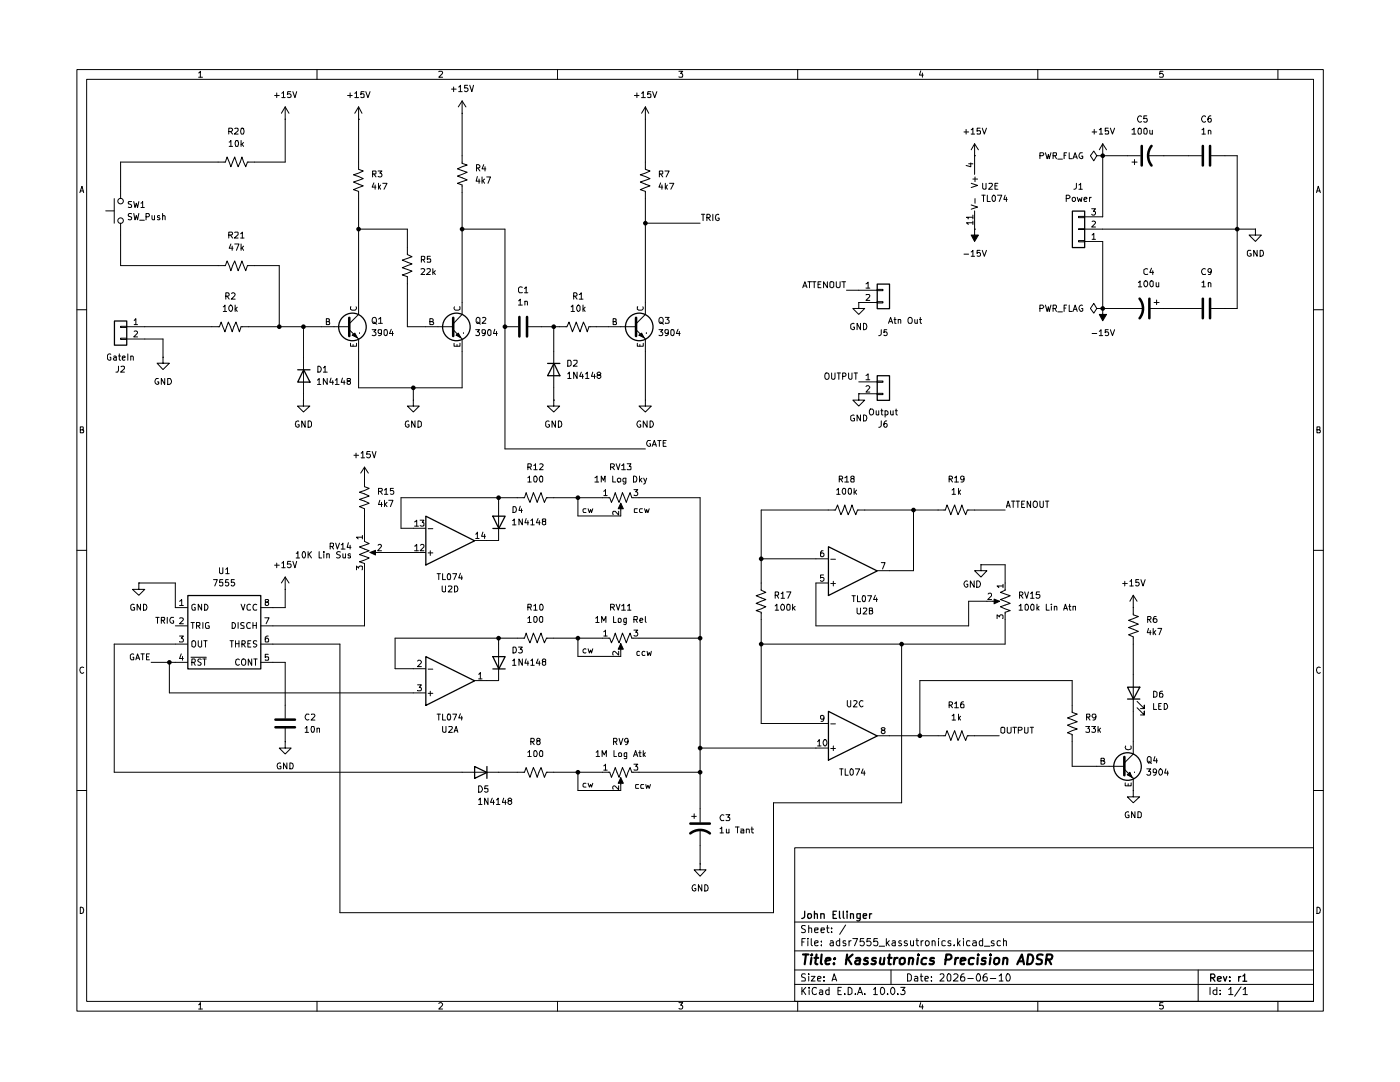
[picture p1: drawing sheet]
<svg xmlns="http://www.w3.org/2000/svg" width="279mm" height="216mm" viewBox="0 0 279 216" stroke-linecap="round" stroke-linejoin="round" font-family="sans-serif">
<g fill="none" stroke="#000" stroke-width=".2">
<path d="M15.3 13.9h248.8v187.9h-248.8zM17.3 15.8h244.8v184h-244.8zM39.6 14.6l.4-.4v1.2M39.6 15.4h.8M54.8 19h.9M55.2 18.5v1M56.2 18.6l.4-.3v1.2M56.2 19.5h.7M58 18.3h-.6l-.1 .6 .5-.2 .3 .3-.1 .4h-.7M58.4 18.3l.5 1.2 .3-1.2M63.3 13.9v1.9M69.4 19h.9"/>
<path d="M69.9 18.5v1M70.8 18.6l.3-.3v1.2M70.8 19.5h.8M72.7 18.3h-.6l-.1 .6 .2-.2h.3l.2 .2v.5h-.7M73 18.3l.4 1.2 .5-1.2M87.6 14.3l.6-.1 .1 .2-.1 .3-.6 .7h.7M90.1 17.8h.9M90.5 17.4v.9M91.5 17.4l.4-.4v1.3M91.5 18.3h.7M93.3 17h-.6v.6h.6l.1 .4-.2 .3-.5-.2M93.7 17l.5 1.3 .3-1.3"/>
<path d="M111.3 13.9v1.9M126.6 19h.9M127.1 18.5v1M128 18.6l.4-.3v1.2M128 19.5h.8M129.9 18.3h-.6l-.1 .6 .2-.2h.3l.2 .2v.5h-.7M130.2 18.3l.5 1.2 .4-1.2M135.5 14.2h.7l-.4 .4 .4 .1v.2v.5l-.7-.1M159.2 13.9v1.9M183.7 14.1l-.2 .9h.8M184.1 14.6v.8M207.1 13.9v1.9"/>
<path d="M232.1 14.2h-.6l-.1 .6 .2-.2h.3l.3 .3-.1 .4h-.7M255 13.9v1.9M15.9 38.4l.5-1.2 .3 1.2M16 38.1h.6M22.8 39.6v4.9M45.7 26.2h.5l.2-.2-.1-.3-.6-.1v1.2M45.7 28.4l.4-.4v1.2M45.7 29.2h.7M46 26.2l.4 .6M46.8 25.7h.7v.4l-.7 .7h.7M47 28.1l.3-.1a.86 .86 0 0 1 .1 1.2l-.4-.1zM48.1 25.7l.4-.1a.91 .91 0 0 1 0 1.2l-.4-.1z"/>
<path d="M48.1 28v1.2M48.3 28.8l.3 .4M48.6 28.4l-.5 .5M56.9 21.3v11h-7.5l-.4 1-.7-2-.8 2-.7-2-.7 2-.8-2-.3 1h-20.9v7.3M56.9 23.8h.1M56.9 21.3l-.7 1.3M56.9 21.3l.8 1.3M71.6 21.3v12.5l.9 .3-2 .8 2 .7-2 .7 2 .8-2 .7 1.1 .4v24.5l-1.9 1.9M71.6 23.8h.1M71.6 21.3l-.8 1.3M71.6 21.3l.6 1.3M74.4 34.7h.6v-.5l-.6-.1v1.2"/>
<path d="M74.6 36.5l-.3 .8h.7M74.6 34.7l.4 .6M74.9 36.9v.9M75.5 34.1h.7l-.4 .4 .3 .1v.6h-.6M75.5 36.6v1.2M75.6 37.3l.4 .5M76 36.9l-.5 .5M76.4 36.6h.8l-.6 1.2M92.2 22.6h.1M92.2 20.2v12.4l1 .3-1.9 .8 1.9 .7-1.9 .7 1.9 .8-1.9 .7 .9 .3v25.8l-1.8 1.9M92.2 20.2l-.7 1.1M92.2 20.2l.8 1.1"/>
<path d="M95.1 33.5l.6-.1 .1-.3-.3-.2h-.4v1.2M95.3 35.2l-.3 1h.8M95.4 33.5l.4 .6M95.6 35.7v.9M96.2 35.3v1.3M96.4 36.1l.3 .5M96.5 32.9l-.3 .8h.8M96.7 35.7l-.5 .5M96.8 33.3v.8M97.1 35.3h.8l-.5 1.3M128.8 23.8h.1M128.8 21.3v12.5l.9 .3-1.9 .8 1.9 .7-1.9 .7 1.9 .8-1.9 .7 1 .4v24.5l-1.9 1.9"/>
<path d="M128.8 21.3l-.8 1.3M128.8 21.3l.7 1.3M131.6 34.7h.6l.1-.5-.7-.1v1.2M131.8 36.5l-.3 .8h.8M131.8 34.7l.5 .6M132.1 36.9v.9M132.7 34.1h.8l-.6 1.2M132.8 36.6v1.2M132.9 37.3l.3 .5M133.2 36.9l-.4 .5M133.6 36.6h.9l-.6 1.2M192.4 26.3h.9"/>
<path d="M192.8 25.8v1M193.3 32.7h.9M193.7 32.5v.8l-.9-.3M193.8 36.6l1.3 .4-1.3 .4M193.8 25.9l.4-.3v1.2M193.8 26.8h.7M194.2 35.7h.9M194.5 31.1h.1M194.5 28.7v6.1M194.5 28.7l-.7 1.2M194.5 28.7l.8 1.2M194.6 35.3v.9"/>
<path d="M194.6 39.6v1M195.6 25.6h-.6v.6l.6-.1 .1 .1-.1 .6-.6-.1M195.9 38.9h.7M196 25.6l.4 1.2 .5-1.2M196.1 36.6v.9l.3 .3 .4-.1v-1.1M196.3 38.9v1.3M197 38.9v1.3h.6M197.4 36.7l.6-.1 .1 .3-.8 .9h.8M198.1 39l.3-.1 .2 .3v.8l-.2 .2a.71 .71 0 0 1-.3-1.2zM198.6 37.1h.4M199.1 38.9h.8l-.5 1.3M199.2 36.6h-.6v1.2h.6"/>
<path d="M200.6 38.9l-.3 .9h.7M200.9 39.4v.8M207.5 31.1l.7-.1 .1-.4-.2-.1h-.6v1.2M208.6 30.5l.4 1.2 .2-.9 .2 .9 .3-1.2M210.2 31.1l.6-.1v-.4l-.6-.1v1.2M210.5 31.1l.3 .6M211.1 31.7h.9M212.4 31h.3M212.8 39.6h.5l.3-.4-.3-.3h-.5v1.3M212.9 30.5h-.5v1.2M213.4 30.5v1.2h.6M214.1 39.5l.3-.1 .3 .2v.4l-.3 .2-.3-.1-.1-.1z"/>
<path d="M214.1 31.7l.5-1.2 .4 1.2M214.3 31.3h.6M214.8 36.6v.8l-.1 .3-.4 .1M215 39.4l.2 .8 .3-.6 .3 .6 .1-.8M215.3 36.9l.4-.3v1.2M215.3 37.8h.7M216 30.5h-.4a.61 .61 0 0 0-.3 .8 .61 .61 0 0 0 .8 .3v-.4h-.3M216.3 39.8l.6-.2-.1-.2-.5 .1v.5l.2 .2 .4-.1M217.4 39.4v.8M217.8 39.4l-.4 .2M218 26.3h.9M218.4 25.8v1"/>
<path d="M218.9 31.1l-.6-1-.7 1 .7 1 .6-1h1.2M219.4 25.9l.3-.3v1.2M219.4 26.8h.7M220.1 31.1h.1M220.1 31.1h7.5M220.1 28.7l-.7 1.2M220.1 28.7l.7 1.2M220.1 28.7v14.6h-3.7M221.2 25.6h-.6v.6l.6-.1 .1 .1-.1 .6-.6-.1M221.6 25.6l.4 1.2 .4-1.2M225.9 25.9l.4-.3v1.2M225.9 32.3h1"/>
<path d="M225.9 26.8h.8M226.4 31.8v1.1M227.2 25.7l.3-.1 .3 .2v.8l-.2 .2-.4-.1zM227.8 23.3l-.2-.2a.64 .64 0 0 0-.6 .6 .64 .64 0 0 0 .6 .7l.2-.2M228.4 25.7l.3-.1a.91 .91 0 0 1 .1 1.2h-.3l-.2-.2zM228.9 23.1h-.6v.6l.6-.1a.45 .45 0 0 1 0 .6 .45 .45 0 0 1-.6 .1v-.1M229.1 31.1h10.7M229.5 26l.1 .8 .4-.1M230 26v.8M239.9 25.9l.3-.3v1.2M239.9 26.8h.7M240.6 23.3l-.2-.2a.64 .64 0 0 0-.6 .6 .64 .64 0 0 0 .6 .7l.2-.2"/>
<path d="M241.2 26.1l.3-.1 .2 .2v.6M241.2 26v.8M241.7 23.1h-.3a.93 .93 0 0 0-.2 1.2 .43 .43 0 0 0 .5-.1 .43 .43 0 0 0 0-.6h-.5l-.1 .3M241.7 31.1h5.2v30.5h-5.2M262.7 38.4l.4-1.2 .4 1.2M262.8 38.1h.6M21.1 42.1h1.7M24.1 44.5v8.5h20.9l.3-.9 .8 1.9 .7-1.9 .7 1.9 .8-1.9 .7 1.9 .4-1h6.3v12.2M26.3 42.7l-.5-.1-.2 .2 .1 .4 .6 .1v.4l-.2 .2-.5-.1M26.3 40.2h-.6l-.1 .2 .1 .3 .6 .3v.3h-.7M26.7 42.6l.2 1.3 .3-.9 .3 .9 .2-1.3M26.7 40.2l.2 1.2 .3-.8 .3 .8 .2-1.2"/>
<path d="M27.9 43.9h.9M28.1 40.6l.4-.4v1.2M28.1 41.4h.7M29.1 43.3l.6-.1v-.5l-.6-.1v1.3M30.3 43v.7l.2 .2 .3-.2M30.8 43v.9M31.9 43.1h-.5v.2l.4 .1 .1 .3-.1 .2-.4-.1M32.4 43.2l.2-.2 .4 .2v.7M32.4 42.6v1.3M45.1 59.1l.6-.1v-.5l-.6-.1v1.3M45.3 59.1l.4 .6M45.7 46.9l.6-.1 .1-.3-.2-.2h-.5v1.2"/>
<path d="M46 46.9l.4 .6M46.1 48.7l-.4 .8h.8M46.2 58.6l.5-.2 .2 .4-.7 .9h.7M46.3 49.1v.9M46.8 48.7h.9l-.5 1.3M46.8 46.4l.6-.1 .1 .5-.7 .7h.7M48 46.7l.4-.4v1.2M48 47.5h.7M48.1 48.7v1.3M48.3 49.4l.3 .6M48.6 49.1l-.5 .5M71.6 45.7h9.7v5.1l.9 .4-1.9 .7 1.9 .8-1.9 .7 1.9 .7-1.9 .8 1 .3v10h9.1"/>
<path d="M84 53.7l.5-.1 .3 .2-.8 1h.8M84.1 51.8h.5l.2-.2v-.4l-.7-.1v1.2M84.4 51.8l.4 .5M85.2 53.7h.7v.4l-.8 .7h.8M85.9 51.1h-.6v.6l.6-.1v.7l-.6-.1M86.4 53.6v1.2M86.6 54.4l.3 .4M86.9 54l-.5 .4M92.2 45.7h8.6v43.9h28M104.2 57.3a.45 .45 0 0 0-.7 .2v.7l.2 .2 .5-.1M104.7 57.6l.3-.4v1.2M104.7 58.4h.6"/>
<path d="M114.5 59.1l.6-.1v-.5l-.6-.1v1.3M114.7 59.1l.5 .6M115.6 58.8h.2l.2-.4v1.3M115.6 59.7h.8M128.8 44.5h10.9M140 42.8h.7M140.3 42.8v1.2M141.1 43.4l.6-.1 .1-.3-.3-.2h-.4v1.2M141.3 43.4l.5 .6M142.3 42.8v1.2M143.4 42.8a.64 .64 0 0 0-.6 .6 .64 .64 0 0 0 .5 .6l.2-.1v-.4h-.2M160.2 57.4l.4-1.2 .5 1.2"/>
<path d="M160.3 57.1h.6M161.2 56.2h.8M161.6 56.2v1.2M162.2 56.2h.6M162.5 56.2v1.2M163.3 56.7h.4M163.9 56.2h-.6v1.2h.6M165.1 56.2v1.2l-.7-1.2v1.2M165.6 56.4l.2-.2h.4l.2 .2v.8l-.3 .2-.5-.2zM166.9 56.2v.9l.3 .3 .4-.1 .1-.2v-.9M168 56.2h.8M168.4 56.2v1.2"/>
<path d="M168.9 57.9h6.1M172.8 56.6l.4-.3v1.2M172.8 58.8h.6l.2 .1-.1 .4-.7 .6h.8M172.8 57.5h.8M175 57.7h1.2v.3h-1.2zM192.4 50.7h.9M193.8 40.9l1.3 .4-1.3 .4M193.8 50.3l.4-.3v1.1M193.8 51.1h.7M194.2 44.4h-1.3l.3 .4M194.2 43.3h-1.3l.3 .2v.2M194.2 42.9v.8"/>
<path d="M194.2 44.1v.7M194.5 45.7v1.2h-.7l.7 1.3 .8-1.3h-.8M194.5 45.7h.1M194.5 42.1v3.6M195.6 50h-.6v.5l.4-.1 .3 .2-.1 .5h-.6M196 50l.4 1.1 .5-1.1M215.2 48h1.2v.3h-1.2zM215.2 45.6h1.2v.2h-1.2zM215.2 43.2h1.2v.2h-1.2zM216.4 48.2h3.7v13.4M216.4 45.7h34.1M217.9 41.7h.7l-.4 .5 .4 .1v.4l-.2 .2h-.4l-.1-.1"/>
<path d="M218 46.9l.3-.3v1.2M218 44.2l.4-.1 .2 .3-.7 .9h.7M218 47.8h.6M227.2 56.4l.3-.4v1.2M227.2 57.2h.7M228.4 56.2l.1-.2 .4 .1a.66 .66 0 0 1-.3 1.1l-.1-.1a.67 .67 0 0 1-.1-.9zM229 53.7l-.3-.1-.4 .2v.7l.2 .3 .5-.1M229.6 56h.4l.1 .2v.8l-.3 .2a.84 .84 0 0 1-.2-1.2zM229.8 53.5l-.3 .9h.7M230.1 54v.8M230.7 56.4v.7h.5M230.8 59.9v.9"/>
<path d="M231.2 56.4v.8M239.9 56.4l.3-.4v1.2M239.9 57.2h.7M240.6 53.7a.61 .61 0 0 0-.8 .3 .61 .61 0 0 0 .3 .8l.5-.1M241.2 56.6l.1-.2 .4 .2v.6M241.2 56.4v.8M241.7 54.1v.2l-.4 .1-.2-.3v-.3a.35 .35 0 0 1 .3-.2 .35 .35 0 0 1 .3 .2l-.1 .9-.4 .1M249.6 50h-.5l-.2 .2v.7a.52 .52 0 0 0 .8 .2v-.5h-.3M250.5 45.7v1.2h1.2l-1.2 1.3-1.2-1.3h1.2M250.5 45.7h.1M250.9 50v1.1l-.7-1.1v1.1M251.5 50h.4a.66 .66 0 0 1 .2 .7 .66 .66 0 0 1-.6 .4z"/>
<path d="M15.3 61.8h2M22.1 70.7l-.3-.1-.4 .4v.5l.4 .4 .3-.1v-.5h-.2M22.7 71.1l.4-.1 .1 .2v.7M23.2 71.3l-.6 .2 .2 .4 .4-.1M23.6 73.1v.8l-.1 .4h-.4M23.6 71h.5M23.8 70.6v1.2l.3 .1M24.1 65.1h1.2v.3h-1.2zM24.1 67.5h1.2v.2h-1.2zM24.2 73.2h.6v.4l-.7 .7h.7M24.4 71.5l.6-.2-.2-.3-.4 .2v.5l.2 .2 .3-.1M25.3 65.2h18.5l.3-.9 .8 1.9 .7-1.9 .7 1.9 .8-1.9 .7 1.9 .3-1h21.6"/>
<path d="M25.3 67.6h7.2v3.7M25.5 70.6v1.3M26.1 71.1l.3-.1 .2 .2v.7M26.1 71v.9M26.8 63.9l.3-.3v1.2M26.8 66.1l.4-.1 .3 .4-.8 .8h.8M26.8 64.8h.7M31.6 75.5h-.4a.61 .61 0 0 0-.3 .8 .61 .61 0 0 0 .8 .3v-.4h-.3M32.5 71.3v1.2h1.3l-1.3 1.2-1.2-1.2h1.2M32.5 71.3h.1M32.9 75.5v1.2l-.7-1.2v1.2M33.5 75.5h.5a.66 .66 0 0 1 .2 .8 .66 .66 0 0 1-.7 .4z"/>
<path d="M44.6 61.2l.3-.3v1.2M44.6 62.1h.6M46 60.9a.68 .68 0 0 1 .4 .6 .68 .68 0 0 1-.4 .6 .75 .75 0 0 1 0-1.2zM46.9 60.9v1.2M47 61.6l.3 .5M47.3 61.3l-.4 .4M60.6 79.8v1.2h1.2l-1.2 1.2-1.2-1.2h1.2M60.6 79.8h.1M60.6 65.2v14.6M63.4 75.9l.3-.4v1.2M63.4 76.7h.6M63.4 73.1a.66 .66 0 0 1 .7 .4 .66 .66 0 0 1-.2 .8h-.5z"/>
<path d="M64.5 73.4l.4-.3v1.2M64.5 74.3h.8M65.1 64.2l.6-.1v-.4l-.6-.1v1.2h.6l.1-.4-.2-.2M65.3 75.5v1.2l-.8-1.2v1.2M66.1 75.4l-.3 .9h.8M66.4 75.9v.8M66.9 75.9l.3-.4v1.2M66.9 76.7h.8M68.3 75.4l-.2 .9h.8M68.7 75.9v.8M69.5 76l-.2-.1v-.3l.6-.1v.4l-.6 .2 .1 .5a.35 .35 0 0 0 .5 0 .35 .35 0 0 0-.2-.6M69.7 65.8l1.9 1.8v9.8h20.6v-9.8l-1.8-1.8"/>
<path d="M70 68.5v.6h1.1v-.6M70 61.2v.5l.2 .2h.7a.45 .45 0 0 0 .2-.7M70.3 66.9l.5-.4 .5 .9zM70.5 68.7v.4M71.7 66.5h.1M74.3 65.8h.7l-.4 .4 .4 .3v.4h-.7M74.5 64.3l.7 .4M75.5 63.7l.5-.4v1.2M75.5 64.5h.8M76.1 66.3l-.1 .2h-.5v-.7l.6 .1v.8l-.3 .3h-.3M76.6 66l.2-.2h.4a.86 .86 0 0 1-.1 1.2l-.4-.1-.1-.2zM78.1 65.7l-.4 .8h.8"/>
<path d="M78.3 66.1v.9M82.5 79.8v1.2h1.2l-1.2 1.2-1.2-1.2h1.2M82.5 79.8h.1M82.5 77.4v2.4M85.8 64.2l.6-.1v-.4l-.6-.1v1.2h.6l.2-.4-.4-.2M90.6 68.5v.6h1.2v-.6M90.7 61.2a.45 .45 0 0 0 .2 .7h.6l.3-.2-.1-.5M91 66.9l.5-.4 .5 .9zM91.2 68.7v.4M92.5 66.5h.1M94.9 65.8h.8l-.4 .4 .3 .1v.6h-.7M95.1 63.5l.2-.2 .5 .2v.8l-.2 .2h-.3a.74 .74 0 0 1-.2-1z"/>
<path d="M95.3 64.3l.6 .4M96.3 63.4l.4-.1 .3 .4-.8 .8h.8M96.9 66.3l-.3 .2-.4-.1v-.5l.5-.1a.94 .94 0 0 1 0 1.1l-.4 .1M97.5 65.8h.3l.2 .2v.7l-.4 .3a.84 .84 0 0 1-.1-1.2zM98.7 65.7l-.2 .8h.8M99.1 66.1v.9M100.8 65.2h2.6M103.5 60l.3-.3v1.2M103.5 60.9h.7M104.8 60.2l.4-.1 .1 .8M104.8 60.1v.8M105.3 65.2h7.8l.5-.9 .6 1.9 .8-1.9 .8 1.9 .6-1.9 .8 1.9 .3-1h9.4"/>
<path d="M110.5 79.8v1.2h1.2l-1.2 1.2-1.3-1.2h1.3M110.5 79.8h.1M110.5 65.2v14.6M113.3 74.6l.3-.3v1.2M113.3 71.9h.5l.2 .2v.7l-.4 .3h-.3zM113.3 75.5h.7M114 61.2l.3-.3v1.2M114 62.1h.7M114.5 72l.6-.1 .1 .5-.8 .7h.8M115.2 74.3v1.2l-.7-1.2v1.2M115.3 61l.2-.1 .3 .2v.8l-.3 .2a.71 .71 0 0 1-.2-1.1zM116 74.3l-.3 .8h.7"/>
<path d="M116.3 74.7v.8M116.4 60.9v1.2M116.4 61.6l.4 .5M116.8 61.3l-.4 .4M116.9 74.6l.3-.3v1.2M116.9 75.5h.6M118.3 74.3l-.3 .8h.8M118.6 74.7v.8M119.4 74.8l-.3-.3 .3-.2h.3l.2 .3-.8 .4v.3l.3 .2h.3l.2-.2v-.3l-.2-.2M122.4 64.2l.6-.1v-.4l-.6-.1v1.2h.6v-.4l-.2-.2M126.9 65.8l1.9 1.8v12.2M127.2 68.5v.6h1.2v-.6"/>
<path d="M127.3 61.2l-.1 .5 .2 .2 .8-.1 .2-.2-.1-.4M127.5 66.9l.5-.4 .5 .9zM127.7 68.7v.4M128.8 79.8v1.2h1.2l-1.2 1.2-1.3-1.2h1.3M128.8 79.8h.1M129 66.5h.1M131.5 65.8h.8l-.5 .4 .5 .3-.1 .4h-.7M131.6 63.5l.2-.2 .4 .1a.87 .87 0 0 1 0 1.1h-.5l-.2-.3zM131.8 64.3l.6 .4M132.8 63.3h.7l-.4 .5 .4 .2v.3l-.1 .2-.6-.1M133.4 66.3l-.3 .2h-.3v-.7l.6 .1v.8l-.4 .3h-.2M133.9 66l.1-.2h.4a.86 .86 0 0 1-.1 1.2l-.3-.1-.1-.2z"/>
<path d="M135.3 65.7l-.3 .8h.7M135.6 66.1v.9M164.9 74.4a.46 .46 0 0 1 .6 .4v.5a.46 .46 0 0 1-.6 .4 .86 .86 0 0 1 0-1.3zM166 74.4v1.1l.2 .2 .4-.1v-.2v-1M167.1 74.4h.6M167.4 74.4v1.3M168.2 75.1l.6-.1v-.5l-.6-.1v1.3M169.4 74.4v1l.2 .3 .4-.2v-1.1M170.5 64.6l-.3-.1-.4 .4 .1 .7 .3 .2 .3-.1v-.4h-.2M170.5 74.4h.6M170.8 74.4v1.3M171.4 78.6v1.2h1.2l-1.2 1.2-1.2-1.2h1.2"/>
<path d="M171.4 78.6h.1M171.4 60.4v1.2h1.2l-1.2 1.1-1.2-1.1h1.2M171.4 60.4h.1M171.4 76.2h3.6M171.4 78.6h3.6M171.4 60.4h3.6M171.7 64.5v1.3l-.7-1.3v1.3M172.3 64.5a.64 .64 0 0 1 .7 .7 .64 .64 0 0 1-.7 .6zM172.8 74.9l.4-.3v1.2M172.8 77.1l.2-.1h.3l.3 .2-.8 1h.8M172.8 75.8h.8M175 76h1.2v.3h-1.2z"/>
<path d="M175 78.5h1.2v.2h-1.2zM175 60.2h1.2v.3h-1.2zM175.9 65.8v.8l-.2 .3-.3 .1M177 65.8h-.5l-.1 .6 .2-.2 .4 .1v.6h-.6M177.3 64.5l.4-1.2 .5 1.2M177.5 64.2h.5M178.4 63.8h.4M178.6 63.3v1.2h.2M179.3 63.8h.4l.1 .7M179.3 63.8v.7M181.4 63.4h.5a.87 .87 0 0 1 0 1.1h-.5a.87 .87 0 0 1 0-1.1zM182.6 63.8v.7l.5-.1"/>
<path d="M183.1 63.8v.7M183.5 63.8h.4M183.7 63.3v1l.2 .2M207.5 61.6h.5l.3-.5-.3-.2h-.5v1.2M208.6 60.9l.4 1.2 .2-.9 .2 .9 .3-1.2M210.2 61.6h.5l.1-.2v-.4l-.1-.1h-.5v1.2M210.5 61.6l.3 .5M211.1 62.2h.9M212.4 61.5h.3M212.9 60.9h-.5v1.2M213.4 60.9v1.2h.6M214.1 62.1l.5-1.2 .4 1.2"/>
<path d="M214.3 61.7h.6M216 61l-.1-.1a.64 .64 0 0 0-.6 .6 .64 .64 0 0 0 .5 .6l.3-.1v-.4h-.3M218 66.5h.9M218.9 61.6l-.6-1.1-.7 1.1 .7 .9 .6-.9h1.2M219.4 66.1l.3-.3v1.2M219.4 67h.7M220.1 61.6v1.1h-.7l.7 1.3 .7-1.3h-.7M220.1 61.6h.1M220.1 61.6h8M221.2 65.8h-.6v.6l.4-.2 .3 .3-.1 .4h-.6M221.6 65.8l.4 1.2 .4-1.2M229.6 61.6h10.2"/>
<path d="M230.3 60.4h1M262.1 61.8h2M16 85.8h.4l.2-.2-.1-.4h-.5v1.2h.6l.1-.5-.3-.1M59.6 84.1l-.1-.1a.64 .64 0 0 0-.6 .6 .64 .64 0 0 0 .6 .7l.2-.2v-.3h-.2M60.9 84v1.3l-.7-1.3v1.3M61.5 84h.3l.4 .3v.6l-.4 .4h-.3zM70.6 90.8h1M71.1 90.4v1M72.1 90.4l.3-.3v1.3M72.1 91.4h.6M72.7 93.2v3.9l1 .4-2 .7 2 .8-2 .7 2 .7-2 .7 1 .4v6.5l1 .5-2 .6 2 .8-2 .8 2 .6-2 .8 1 .3v12.5h-20.7M72.7 95.7h.1"/>
<path d="M72.7 93.2l-.7 1.2M72.7 93.2l.8 1.2M73.9 90.1h-.6l-.1 .6 .6-.1 .1 .5-.2 .3-.5-.2M74.3 90.1l.4 1.3 .3-1.3M75.5 98h.7l.1-.4-.2-.1h-.6v1.1M75.8 99.8l-.3 .9h.8M75.9 98l.4 .6M76.7 97.8l.4-.3v1.1M76.7 99.8v1.3M76.7 98.6h.7M77.6 99.8h.8l-.5 1.3M78.5 97.5h-.6v.5l.4-.1 .3 .2-.1 .5h-.6"/>
<path d="M81.6 84.1l-.1-.1a.64 .64 0 0 0-.6 .6 .64 .64 0 0 0 .5 .7l.2-.2v-.3h-.2M82.8 84v1.3l-.7-1.3v1.3M83.4 84h.3l.4 .3v.6l-.4 .4h-.3zM99.5 99.3v8.6h-4.8M105.3 95.3l.4-.3v1.2M105.3 93.2h.6l.1-.2v-.4l-.7-.1v1.2M105.3 96.2h.7M105.7 93.2l.3 .5M106.5 92.9l.4-.4v1.2M106.5 93.7h.7M106.6 95.1l.3-.1a.77 .77 0 0 1 .1 1.2h-.3l-.2-.3zM107.7 92.6l.4-.1 .3 .4-.8 .8h.8"/>
<path d="M107.8 95.1l.3-.1 .2 .2-.1 .9-.4 .1a.94 .94 0 0 1 0-1.1zM109.6 84.1l-.4-.1-.3 .3v.6l.2 .3 .3 .1 .3-.2v-.3h-.3M110.8 84v1.3l-.6-1.3v1.3M111.4 84a.64 .64 0 0 1 .7 .6 .64 .64 0 0 1-.7 .7zM115.3 99.3v3.7h8.6v-2.2M118.7 95.3l.4-.3v1.2M118.7 96.2h.8M120 96.2v-1.2l.4 .8 .4-.8v1.2M120.5 98l.3-.3v1.2M120.5 98.9h.7M121.9 93.2h.5l.2-.2-.1-.4-.6-.1v1.2M122.2 93.2l.4 .5"/>
<path d="M122.3 95v1.2h.6M123 92.5l.4 1.2 .3-1.2M123.2 95.6l.2-.2h.3l.2 .2v.4l-.2 .2h-.3l-.2-.2zM124.1 92.9h.1l.3-.4v1.2M124.1 93.7h.7M124.9 96.2h-.4l-.2-.2v-.4l.2-.2h.4v1l-.2 .2-.3-.1M125.2 92.5h.7l-.3 .5 .3 .1v.5h-.7M126.4 95a.66 .66 0 0 1 .7 .4 .66 .66 0 0 1-.2 .8h-.5zM126.5 97.7h.8l-.4 .4 .3 .1v.6h-.7M127.6 95v1.2M127.8 95.8l.3 .4M127.9 84.1l-.2-.1a.6 .6 0 0 0-.6 .7 .6 .6 0 0 0 .8 .5v-.4h-.2"/>
<path d="M128.1 95.4l-.5 .4M128.5 95.4l.3 .8M129.1 95.4l-.4 1.1-.2 .1M129.1 84v1.3l-.7-1.3v1.3M129.7 84a.64 .64 0 0 1 .7 .6 .64 .64 0 0 1-.7 .7zM129.8 87.9h-.5a.61 .61 0 0 0-.2 .8 .61 .61 0 0 0 .7 .3v-.4h-.2M130.2 89.1l.4-1.2 .4 1.2M130.3 88.7h.6M131.3 87.9h.6M131.6 87.9v1.2M132.4 88.4h.4M132.9 87.9h-.5v1.2h.5"/>
<path d="M167 97.8l.3-.3v1.1M167 98.6h.7M167.5 95.6h.6v-.5l-.6-.1v1.2M167.7 95.6l.5 .6M168.3 97.5h.3l.2 .1v.8l-.4 .2a.84 .84 0 0 1-.1-1.1zM168.6 95.3l.4-.3v1.2M168.6 96.2h.8M169.4 97.5h.4a.86 .86 0 0 1-.1 1.1h-.2a.86 .86 0 0 1-.1-1.1zM170 95.5l-.2-.3 .1-.1h.6v.3l-.6 .2v.6l.6-.1v-.5l-.2-.1M170.5 82.9l-.3-.1-.4 .3v.6l.2 .3 .5-.1v-.4h-.2M170.5 97.5v1.1M170.6 98.2l.4 .4"/>
<path d="M171 97.8l-.5 .5M171.7 82.8v1.2l-.7-1.2v1.2M172.3 82.8a.66 .66 0 0 1 .7 .4 .66 .66 0 0 1-.3 .8h-.4zM173.7 81.6h.4a.74 .74 0 0 1 .2 1l-.5 .2a.86 .86 0 0 1-.1-1.2zM174.9 82v.7h.5M175.4 82v.8M175.8 82h.4M175.9 84v.9l-.2 .3-.3 .1M176 81.6v1.1l.2 .1M176.6 82h.4l.2 .2-.1 .5h-.5M176.6 82v1.2M177 84a.72 .72 0 0 0-.6 .5 .72 .72 0 0 0 .2 .8l.4-.1 .1-.4a.35 .35 0 0 0-.4-.3 .35 .35 0 0 0-.3 .3"/>
<path d="M177.7 82v.6l.2 .2 .3-.1M178.2 82v.8M178.7 82h.4M178.8 81.6v1l.3 .2M189.4 95.6h.5l.2-.2-.1-.3-.6-.1v1.2M189.7 95.6l.4 .6M190 97.8l.4-.3v1.1M190 98.6h.7M190.5 95.3l.4-.3v1.2M190.5 96.2h.8M191.3 97.5v1.1M191.4 98.2l.3 .4"/>
<path d="M191.7 97.8l-.4 .5M192.4 95.5l-.1 .2-.3 .1-.2-.1-.1-.5a.42 .42 0 0 1 .7-.1v.8l-.3 .3h-.3M201.9 100h.6M202.2 100v1.3M202.8 100h.7M203.1 100v1.3M204.5 100h-.6v1.3h.6M205.7 100v1.3l-.7-1.3v1.3M207.5 100v1l.3 .3 .4-.2v-1.1M208.6 100h.7M209 100v1.3M262.8 85.8h.4l.2-.2-.1-.4h-.5v1.2h.6l.1-.5-.3-.1"/>
<path d="M15.3 109.8h2M27.7 116.3v1.3h1.2l-1.2 1.2-1.3-1.2h1.3M27.7 116.3h.1M27.7 116.3h7.3v4.9h2.4M35.8 120l.5-.4v1.2M42.6 115.7h.8l-.5 1.2M43.8 113.3v.9l.2 .3 .5-.1v-1.1M44.5 115.7h-.6l-.1 .5h.7v.6l-.2 .1h-.3l-.2-.1M45.1 113.6l.3-.3v1.2M45.1 114.5h.6M45.6 115.7h-.5l-.1 .5h.6v.6l-.5 .1-.1-.1M46.8 115.7h-.6v.5h.6v.5l-.2 .2-.4-.1"/>
<path d="M54.8 112.8h.9M55.2 112.4v.9M56.2 112.4l.4-.4v1.3M56.2 113.3h.7M56.9 117.6h.1M56.9 115.1v6.1h-4.9M56.9 115.1l-.7 1.2M56.9 115.1l.8 1.2M58 112h-.6l-.1 .6 .6-.1 .2 .2v.3l-.3 .3-.5-.2M58.4 112l.5 1.3 .3-1.3M59.1 110.4h.2l.2-.3v1.2M59.1 111.3h.7"/>
<path d="M60.6 110.1a.68 .68 0 0 1 .4 .6 .68 .68 0 0 1-.4 .6l-.3-.5 .1-.6zM61.5 110.1v1.2M61.7 110.6l.5 .7M62.2 110.1l-.7 .6M63.7 110.1v1.2h.5M64.6 110.1v.1M64.6 110.5v.8M65.2 110.6h.5v.7M65.2 110.5v.8M65.9 109.1h.5l.2-.2v-.4l-.7-.1v1.2M66.2 109.1l.4 .5M67 108.4l.3 1.2 .5-1.2"/>
<path d="M67.9 110.2l-.5-.1-.2 .2v.3l.7 .3-.2 .4h-.5M68.1 108.7l.3-.3v1.2M68.1 109.6h.8M68.4 110.5v.8h.4l.1-.1M68.9 110.5v.8M69.5 108.3l-.2 .9h.7M69.9 108.8v.8M70 110.6l-.4-.1-.2 .2 .2 .2h.4v.4h-.6M71.1 113.7v-.8l.5 .5v-.4l.2-.1 .5 .1-.1 .7M72.3 107.2h-1.2l.4 .3M72.3 106.8v.7M73.9 110.2l1.1-.4v.9z"/>
<path d="M74.2 110.2h10.7M75.5 108.8l.4-.2 .2 .4-.7 .9h.7M76.1 100.2v.9M76.8 100.6l.4 .5M77.2 100.2l-.5 .6M82.7 109h.2l.3-.4v1.3M82.7 104.1l.5-.3v1.2M82.7 109.9h.8M82.7 105h.8M83.8 103.8h.8l-.3 .4 .3 .2v.5h-.8M83.9 108.8l.2-.2h.3l.2 .2v.3l-.8 .8h.8M84.9 105.4h-4.9v-6.1h24.7l.3-1 .8 1.9 .6-1.9 .8 1.9 .8-1.9 .6 1.9 .5-.9h12.6l.3 .9 .8-1.9 .7 1.9 .7-1.9 .8 1.9 .8-1.9 .3 1h13.6v64.8"/>
<path d="M85.4 110.3h1M85.4 105.5h1M85.9 109.9v.9M87.2 114.5h.7M87.6 114.5v1.2M88.2 116.9v1l.3 .2 .4-.1v-1.1M88.3 114.5v1.2h.6M89.3 114.6l.4-.1a.86 .86 0 0 1 .1 1.2l-.5-.1zM89.5 117l.5-.1 .2 .4-.8 .8h.8M90.4 114.5h.7l-.5 1.2M90.7 116.9h.4a.66 .66 0 0 1 .3 .8 .66 .66 0 0 1-.7 .4zM91.9 114.4l-.4 .9h.8"/>
<path d="M92.1 114.9v.8M94.9 106.6l.4-.4v1.2M94.9 107.4h.7M96.4 106.2l-.3 .8h.8M96.7 106.6v.8M102.3 103.9l.3-.4v1.2M102.3 104.7h.7M102.4 101.1h.4a.66 .66 0 0 1 .2 .7 .66 .66 0 0 1-.6 .5zM103.8 101l-.2 .9h.6M104.1 101.5v.8M104.2 103.5v1.2l-.6-1.2v1.2M105 103.5l-.2 .8h.7"/>
<path d="M105.3 103.9v.8M105.9 103.9l.4-.4v1.2M105.9 104.7h.7M107.4 103.5l-.4 .8h.8M107.6 103.9v.8M108.5 104.1l-.3-.3 .1-.3h.5l.1 .4-.6 .2-.1 .4a.42 .42 0 0 0 .7 .1v-.5h-.3M116.9 101.5h-.4l-.1 .2v.5l.5 .1M117.4 101.5l.2 .8 .3-.6 .1 .6 .3-.8M123.5 102v.8l-.7-.8h-.4v.7M123.9 100.4l.5 1.1h-1zM127.2 101.5l-.6 .1v.6l.6 .1M128.2 101.5h-.4l-.2 .2 .1 .5 .5 .1"/>
<path d="M128.6 101.5l.3 .8 .2-.6 .2 .6 .3-.8M151.9 111.5h13.4M154.7 118.8h.5l.2-.2v-.4l-.7-.1v1.3M155 118.8l.4 .6M155.9 118.4l.3-.3v1.3M155.9 119.4h.7M157 118.1h.8l-.6 1.3M164.3 109.9h-.4l-.1 .3v.8a.42 .42 0 0 0 .5 0 .42 .42 0 0 0 .1-.6l-.5-.1-.1 .3M164.4 114.7h-.6v.6l.5-.1 .1 .2v.3l-.2 .3-.4-.2M165.3 116.3h-2.5v8.6h30.5v-4.9h5.9M165.8 116.4h.9M165.8 111.6h.9"/>
<path d="M166.3 116v.9M170 118.9h.7M170.4 118.9v1.2M171.1 118.9v1.2h.6M172.1 119l.5-.1a.86 .86 0 0 1-.1 1.2l-.4-.1zM173.2 118.9h.7l-.5 1.2M174.7 118.8l-.4 .8h.8M174.9 119.3v.8M175.9 112.3h.7l-.5 1.2M182.3 101.8v12.1h-7.3M193.1 116l-.1-.1a.64 .64 0 0 0-.6 .6 .64 .64 0 0 0 .5 .7l.2-.2v-.4h-.2M194.4 115.9v1.3l-.7-1.3v1.3"/>
<path d="M194.9 115.9a.65 .65 0 0 1 .8 .6 .65 .65 0 0 1-.8 .7zM195.8 112.7h4.8v5.1l-.9 .4 1.9 .7-1.9 .7 1.9 .8-1.9 .7 1.9 .7-1 .4v6.3h-48.7M195.8 112.7v1.2h1.2l-1.2 1.2-1.3-1.2h1.3M195.8 112.7h.1M197.2 118.5l.2-.1h.3l.2 .1v.4l-.8 .7h.8M198.4 119.5l1.1 .5-1.1 .5zM200.2 116.9h-1.2l.3 .4M200.2 116.6v.7M200.6 101.8h-7.5l-.4 .9-.7-1.9-.8 1.9-.7-1.9-.7 1.9-.8-1.9-.3 1h-17.6l-.3 .9-.8-1.9-.7 1.9-.7-1.9-.8 1.9-.6-1.9-.5 1h-14.8v16l.9 .4-1.9 .7 1.9 .7-1.9 .8 1.9 .7-1.9 .7 1 .4v22.2h13.4M200.9 101.3l.3-1.3 .4 1.3M200.9 100.9h.6M203.5 118.8h.4l.3-.3-.1-.3-.6-.1v1.3"/>
<path d="M203.7 118.8l.5 .6M203.9 100.6h.4M204.5 118.1l.4 1.3 .4-1.3M205.7 118.4l.3-.3v1.3M205.7 119.4h.7M206.3 100.2l.2-.2 .4 .1a.77 .77 0 0 1-.2 1.2l-.3-.1a.92 .92 0 0 1-.1-1zM207.5 118.1h-.6l-.1 .6 .6-.1 .1 .2v.3l-.2 .3h-.4l-.1-.2M224 116.4h1M224.5 116v.9M225.5 116l.3-.3v1.2M225.5 116.9h.7M226.2 118.8v3.9l1 .3-2 .8 2 .7-2 .7 2 .8-2 .7 1 .4v23.4l-1.8 1.7"/>
<path d="M226.2 118.8l-.7 1.2M226.2 118.8l.7 1.2M227.3 115.7h-.6v.5h.6l.1 .5-.3 .2-.4-.1M227.7 115.7l.4 1.2 .4-1.2M262.1 109.8h2M16.7 133.2l-.3-.1a.6 .6 0 0 0-.5 .7 .6 .6 0 0 0 .7 .5l.1-.1M26.7 130.6a.45 .45 0 0 0-.7 .1v.7l.2 .3h.5v-.6h-.2M26.8 120.6a.45 .45 0 0 0-.7 .2v.7l.2 .3 .6-.1v-.5h-.3M27.1 131.7l.4-1.2 .4 1.2M27.2 131.3h.6M28 120.6v1.2l-.6-1.2v1.2M28.1 130.5h.7"/>
<path d="M28.5 130.5v1.2M28.6 120.6a.66 .66 0 0 1 .7 .4 .66 .66 0 0 1-.2 .8h-.5zM29.2 131.1h.5M29.8 130.5h-.6v1.2h.6M30.2 132.2h7.2M31.1 123.2h.7M31.4 123.2v1.2M32.2 123.8h.6v-.6h-.6v1.2M32.4 123.8l.5 .6M33.4 123.2v1.2M33.8 132.2v6.1h51.1M34.6 123.2h-.5a.61 .61 0 0 0-.2 .8 .61 .61 0 0 0 .7 .3v-.4h-.1"/>
<path d="M35 124.9h2.4M35.8 123.4l.5-.1 .3 .2-.8 1h.8M35.8 126.9h.8l-.4 .4 .4 .3v.3l-.2 .2-.6-.1M35.8 120.8h.8M36.2 130.5l-.4 .9h.8M36.4 131v.7M37.4 128.5h-14.6v25.6h81.9l.3-.9 .8 1.9 .6-1.9 .8 1.9 .8-1.9 .6 1.9 .5-1h12.6l.3 1 .8-1.9 .7 1.9 .7-1.9 .8 1.9 .8-1.9 .3 .9h13.6M38.1 124.2h.7M38.1 131.1h3.1M38.3 128l.5-.2a.86 .86 0 0 1 0 1.3l-.5-.2zM38.3 132.2h.5l.2-.2v-.3l-.2-.2h-.5v1.3M38.5 124.2v1.2"/>
<path d="M38.6 132.2l.4 .6M39 120.6a.45 .45 0 0 0-.7 .2v.7l.2 .3h.5v-.6h-.2M39.2 124.9h.5l.2-.2v-.4l-.7-.1v1.2M39.6 127.8v1.1l.2 .2 .4-.2v-1.1M39.6 124.9l.3 .5M40.2 131.6h-.6v.4l.5 .2 .1 .3-.3 .3-.4-.1M40.2 120.6v1.2l-.6-1.2v1.2M40.5 124.2v1.2M40.5 131.5h.7M40.7 127.8h.6M40.8 120.6a.66 .66 0 0 1 .7 .4 .66 .66 0 0 1-.2 .8h-.5zM40.8 131.5v1.3"/>
<path d="M41 127.8v1.3M41.7 124.3a.45 .45 0 0 0-.7 .2v.6l.2 .3 .6-.1v-.4h-.3M45.9 127.8h.7M46.2 127.8v1.3M46.3 124.2a.66 .66 0 0 1 .7 .4 .66 .66 0 0 1-.2 .8h-.5zM47 127.8v1.3M47 128.4h.7M47.5 124.2v1.2M47.7 127.8v1.3M47.8 131.7l-.3-.2a.65 .65 0 0 0-.5 .6 .65 .65 0 0 0 .5 .7l.3-.2M48.1 120.6l.4 1.2 .4-1.2M48.3 128.5l.6-.1v-.5l-.6-.1v1.3"/>
<path d="M48.4 131.6h.5a.77 .77 0 0 1-.2 1.2l-.3-.1a.87 .87 0 0 1 0-1.1zM48.5 128.5l.5 .6M48.7 124.3h-.6a.57 .57 0 0 0 .6 .7l-.1 .4h-.6M49.5 128.4h.4M50 120.6a.45 .45 0 0 0-.7 .2v.7l.2 .3 .5-.1M50 124.3l-.3-.1a.67 .67 0 0 0-.5 .5 .67 .67 0 0 0 .3 .7l.5-.1M50.1 127.8h-.6v1.3h.6M50.2 131.5v1.3l-.6-1.3v1.3M50.5 124.2v1.2M50.5 124.8h.7M50.7 131.5h.6M51 131.5v1.3"/>
<path d="M51.2 124.2v1.2M51.2 120.6h-.2a.67 .67 0 0 0-.5 .5 .67 .67 0 0 0 .2 .7l.5-.1M51.2 127.9l-.5-.1-.1 .2v.4l.6 .3-.2 .4-.4-.1M52 132.2h4.9v11.1M52 128.5h15.8v53.6h86.6v-21.9h25.5v-31.7M52.9 123.3h.8l-.6 1.2M53.1 120.1l-.2-.4 .6-.1v.5l-.6 .1v.5l.5 .1a.35 .35 0 0 0 .2-.3 .35 .35 0 0 0-.2-.4M53.5 130.6h-.6v.5h.6l.1 .1-.1 .5h-.6M53.5 126.9h-.2l-.4 .3v.8l.6 .1v-.7l-.4-.1-.2 .3M83.3 131.9l.2-.2h.3l.3 .3-.1 .3-.7 .7h.8M83.3 136.7h.8l-.4 .5 .4 .1v.4l-.2 .1h-.6M85.4 133.5h1"/>
<path d="M85.4 138.3h1M85.9 137.9v1M95.5 134.5l.4-.3v1.3M95.5 135.5h.7M99.5 127.3v8.5h-4.8M102.3 131.8h.2l.1-.3v1.3M102.3 132.8h.7M102.4 129.1h.4a.66 .66 0 0 1 .2 .8 .66 .66 0 0 1-.6 .4zM103.5 129.1h.7l-.4 .4 .4 .1v.6h-.7M104.2 131.5v1.3l-.6-1.3v1.3M105 131.5l-.2 .8h.7M105.3 123.4l.4-.4v1.2"/>
<path d="M105.3 121.2h.6l.1-.6h-.7v1.2M105.3 124.2h.7M105.3 131.9v.9M105.7 121.2l.3 .6M105.9 131.8l.4-.3v1.3M105.9 132.8h.7M106.5 123.2l.2-.2 .3 .1a.66 .66 0 0 1-.2 1.1l-.3-.2zM106.5 120.9l.4-.3v1.2M106.5 121.8h.7M107.4 131.5l-.4 .8h.8M107.6 131.9v.9M107.8 123h.3l.2 .2v.8l-.3 .2a.84 .84 0 0 1-.2-1.2z"/>
<path d="M107.8 120.6h.3a.84 .84 0 0 1 .1 1.2h-.3l-.2-.2zM108.5 132h-.2a.34 .34 0 0 1 .1-.5 .34 .34 0 0 1 .5 .2l-.1 .3h-.3l-.3 .2v.3l.3 .3 .4-.2v-.4l-.3-.2M115.3 127.3v3.7h8.6v-2.2M116.9 129.5h-.3l-.2 .2v.5h.5M117.4 129.5l.2 .8 .3-.6 .1 .6 .3-.8M118.9 123.4l.3-.4v1.2M118.9 124.2h.7M120.1 124.2v-1.2l.4 .9 .4-.9v1.2M120.5 126.1l.3-.4v1.2M120.5 126.9h.7M121.9 121.2h.5l.2-.2-.1-.4h-.6v1.2M122.2 121.2l.4 .6"/>
<path d="M122.4 123v1.2h.6M123 120.6l.4 1.2 .3-1.2M123.4 123.5l.1-.1h.4v.7h-.5zM123.5 130v.7l-.9-.7-.3 .2 .1 .5M123.9 128.4l.5 1.1h-1zM124.1 120.9l.4-.3v1.2M124.1 121.8h.7M125 123.4v1.1l-.2 .1-.3-.1M125 123.4h-.3l-.2 .1v.6h.5M125.2 120.9l.4-.3v1.2M125.2 121.8h.7M126.5 125.7h.8l-.4 .5h.3v.6h-.7"/>
<path d="M126.5 123.6h.6l.1-.5-.7-.1v1.2M126.9 123.6l.3 .6M127.6 130h-.3l-.2 .1v.5l.2 .2 .3-.1M127.7 123.8l.6-.1-.2-.3h-.3l-.1 .6 .2 .2 .3-.1M128.7 130h-.3l-.3 .2 .1 .5h.5M128.8 123v1l.2 .2M129.1 130l.2 .8 .3-.6 .2 .6 .2-.8M139.7 127.3h-13.6l-.3-1-.8 2-.8-2-.7 2-.7-2-.8 2-.3-1h-12.6l-.5 1-.6-2-.8 2-.8-2-.6 2-.8-2-.3 1h-25.9v6.1h6.1M154.7 120.9l.3-.3v1.2M154.7 121.8h.7M156 120.6h.3a.67 .67 0 0 1 0 1.2l-.3-.1a.78 .78 0 0 1 0-1.1zM157.1 120.6h.3l.3 .2v.8l-.2 .2-.4-.1z"/>
<path d="M158.2 120.6v1.2M158.3 121.3l.4 .5M158.7 121l-.5 .4M169.1 139.8v1l.3 .3 .4-.2v-1.1M170.4 139.9l.4-.1 .2 .3-.7 1h.7M171 121.3v1l.3 .2 .4-.1v-1.1M172.2 139.9l-.2-.1a.65 .65 0 0 0-.5 .6 .65 .65 0 0 0 .5 .7l.2-.2M172.3 121.4l.5-.1 .2 .4-.8 .8h.8M173.5 121.8h.5l.1-.4-.6-.1v1.2l.6-.1 .1-.3-.3-.3M199 123.4v-.7l.5 .4 .2-.4h.3l.2 .2-.1 .5M203.4 120.9l.3-.3v1.2M203.4 121.8h.7"/>
<path d="M204.7 120.6h.2a.84 .84 0 0 1 .2 1.2h-.4l-.1-.2zM205.8 120.6h.3l.3 .2v.8l-.2 .2-.4-.1a.78 .78 0 0 1 0-1.1zM206.9 120.6v1.2M207 121.3l.4 .5M207.4 121l-.5 .4M208.8 120.6v1.2h.6M209.8 120.6h.1M209.8 121v.8M210.4 121.1l.4-.1 .1 .8M210.4 121v.8M212.3 121.8l.3-1.2 .4 1.2M212.4 121.4h.6"/>
<path d="M213.3 121h.4M213.5 120.6v1l.2 .2M214.1 121.1l.6-.1v.8M214.1 121v.8M226.2 121.2h.1M226.9 140l1.5 1.4v-.7v.7h-.8M229 123.6l.6-.1 .1-.3-.1-.2h-.6v1.2M229.2 125.4l-.2 .8h.7M229.3 123.6l.4 .6M229.6 125.8v.9M230.1 125.4v1.3M230.2 137.9l.7 .3v.7l-.2 .2h-.5z"/>
<path d="M230.3 126.2l.4 .5M230.7 125.8l-.6 .5M230.7 123h-.3l-.2 .3v.8a.42 .42 0 0 0 .6 0 .42 .42 0 0 0 0-.6l-.4-.1-.3 .3M231.1 125.4h.7l-.5 1.3M232 137.9h-.2l-.4 .3v.8l.6 .1v-.7l-.4-.1-.2 .3M263.5 133.2l-.3-.1a.6 .6 0 0 0-.5 .7 .6 .6 0 0 0 .7 .5l.1-.1M15.3 157.7h2M56 152.3l-.1-.1a.66 .66 0 0 0-.6 .5 .66 .66 0 0 0 .3 .7l.5-.1v-.4h-.3M56.9 148v1.3h1.2l-1.2 1.2-1.2-1.2h1.2M56.9 148h.1M56.9 145.3v2.7M57.3 152.2v1.2l-.7-1.2v1.2"/>
<path d="M57.8 152.2a.66 .66 0 0 1 .7 .5 .66 .66 0 0 1-.2 .7h-.5zM60.9 145.3l.3-.4v1.2M60.9 146.1h.7M61.7 142.6l-.5-.1a.61 .61 0 0 0-.3 .8 .61 .61 0 0 0 .8 .3M62.2 145l.4-.1a.91 .91 0 0 1-.1 1.2l-.3-.1zM62.2 142.6l.5-.1 .1 .3-.7 .9h.7M63.3 145.5l.1-.2 .4 .1v.7M63.3 145.3v.8M87.2 142.5h.7M87.6 142.5v1.2M88.3 142.5v1.2h.6M88.3 144.9v1l.3 .2 .4-.1v-1.1"/>
<path d="M89.4 142.5h.4a.86 .86 0 0 1-.1 1.2h-.2a.86 .86 0 0 1-.1-1.2zM89.6 145l.5-.1 .2 .4-.8 .8h.8M90.4 142.5h.7l-.5 1.2M90.6 146.1l.4-1.2 .4 1.2M90.7 145.8h.6M91.9 142.4l-.4 .9h.8M92.1 142.9v.8M95.5 159.6l.4-.3v1.2M95.5 156.8a.65 .65 0 0 1 .8 .6 .65 .65 0 0 1-.8 .7zM97.4 159.3v1.2l-.7-1.2v1.2M97.4 156.8h-.6l-.1 .6h.7v.5l-.3 .2-.4-.2M98.2 159.3l-.3 .8h.8"/>
<path d="M98.5 159.7v.8M99.1 159.6l.3-.3v1.2M100.5 159.3l-.2 .8h.7M100.9 159.7v.8M101.6 159.8l-.2-.2 .2-.3h.3l.2 .2-.1 .3h-.4l-.2 .2v.3l.2 .2h.3l.2-.2v-.3l-.2-.2M105.3 150.1l.4-.3v1.2M105.3 151h.7M105.9 148h.5l.2-.2v-.3l-.2-.2h-.5v1.3M106.2 148l.4 .6M106.6 149.9l.2-.1a.75 .75 0 0 1 .2 1.2h-.3l-.2-.2zM107.3 147.8l-.2-.1v-.2l.2-.2 .4 .1v.4h-.4l-.2 .2v.4l.2 .2h.2l.3-.3v-.2l-.3-.3M107.8 149.9l.3-.1 .2 .2v.8l-.2 .2h-.3l-.2-.5z"/>
<path d="M115.3 154.1v3.6h8.6v-2.2M116.9 156.3h-.4l-.1 .2v.4l.1 .2h.4M117.4 156.3l.2 .8 .3-.6 .1 .6 .3-.8M119 150.1l.3-.3v1.2M119 151h.7M120.2 151v-1.2l.4 .8 .4-.8v1.2M120.5 152.8l.3-.3v1.2M120.5 153.7h.7M122.4 148h.6l.1-.2v-.3l-.1-.2h-.6v1.3M122.5 149.8v1.2h.5M122.8 148l.3 .6M123.5 156.8v.8l-.9-.8-.3 .3 .1 .4"/>
<path d="M123.5 150.3h.5v.7l-.5-.1zM123.5 147.3l.4 1.3 .4-1.3M123.9 155.2l.5 1.1h-1zM125.1 150.2v1.1l-.5 .1M125.1 150.3h-.5v.6l.5 .1M125.3 147.8l-.1 .3h-.4l-.1-.5 .2-.3 .4 .2v.8l-.1 .2-.4 .1M126.4 151l.5-1.2 .4 1.2M126.5 152.5h.8l-.4 .4 .3 .1 .1 .2-.1 .5-.7-.1M126.6 150.6h.5M127.4 156.5l-.5 .1v.6l.5 .1M127.4 150.2h.6M127.7 149.8v1.2h.3"/>
<path d="M128.4 149.8v1.2M128.5 156.5h-.5l-.1 .2 .1 .6h.5M128.5 150.5l.3 .5M128.8 150.2l-.4 .4M128.9 156.5l.2 .8 .2-.6 .3 .6 .2-.8M139.7 149.3h25.6M163.2 148l.3-.4v1.2M163.2 148.8h.7M164.4 143.3l-.2 .2h-.3l-.1-.2v-.5l.4-.1 .2 .3-.1 .8-.4 .1M164.4 147.7a.56 .56 0 0 1 .7 .3 .56 .56 0 0 1-.2 .7v.1a.56 .56 0 0 1-.7-.4 .56 .56 0 0 1 .2-.7zM165.8 144.4h.9M165.8 149.4h.9"/>
<path d="M166.3 148.8v1M167.6 153.4h.7M167.9 153.4v1.3M168.7 153.4v1.3h.6M169.9 153.4l.4 .3v.7l-.3 .3a.75 .75 0 0 1-.1-1.3zM170.7 153.4h.9l-.6 1.3M172.2 153.4l-.3 .9h.8M172.5 153.8v.9M175 146.8h13.7l.3-1 .8 1.9 .7-1.9 .7 1.9 .8-1.9 .7 1.9 .4-.9h6.3M176.1 145.7l-.2-.2 .1-.3h.5l.1 .2-.2 .3-.4 .1-.1 .3 .2 .3h.3l.2-.3v-.3l-.2-.1M183.6 146.8v-11h30.4v6.4l1 .3-2 .8 2 .7-2 .7 2 .8-2 .7 1 .4v6.3h10.4M189.4 140.7h.4l.3-.2-.1-.4-.6-.1v1.2"/>
<path d="M189.7 140.7l.4 .5M190 142.8l.4-.3v1.2M190 143.7h.7M190.5 140.4l.4-.4v1.2M190.5 141.2h.8M191.3 142.5v1.2M191.4 143.3l.3 .4M191.7 142.9l-.4 .4M192.3 140l-.4 .1-.2 1 .1 .1 .6-.1-.1-.6h-.3l-.3 .2M199.7 145.3l.2-.2h.4l.2 .2v.8l-.2 .2-.6-.2zM201 145.1v.9l.3 .3 .4-.1 .1-.2v-.9M202.1 145.1h.8"/>
<path d="M202.5 145.1v1.2M203.2 145.7l.7-.1 .1-.3-.2-.2h-.6v1.2M204.5 145.1l.1 1.1a.36 .36 0 0 0 .6-.2v-.9M205.6 145.1h.7M205.9 145.1v1.2M216.7 144.9h.7l-.3 .5 .3 .1v.5h-.7M216.9 143.1h.5v-.6h-.5v1.2M217.1 143.1l.4 .6M217.9 144.9h.7l-.4 .5 .3 .1v.5h-.6M218.7 143l-.2 .3h-.3l-.2-.3v-.4l.5-.1 .2 .2-.2 .9-.4 .1M219.1 144.9v1.2M219.3 145.6l.3 .5"/>
<path d="M219.6 145.3l-.5 .5M219.7 151.8h.6v-.5h-.6v1.2h.5l.2-.1 .1-.3-.3-.3M224.4 153.5l1.8 1.8v2.4M224.6 156.2v.6h1.1v-.6M224.6 148.8v.3a.67 .67 0 0 0 .5 .5 .67 .67 0 0 0 .6-.2v-.6M225 154.6l.5-.5 .4 1zM225.1 156.4v.4M226.2 157.7v1.3h1.2l-1.2 1.2-1.2-1.2h1.2M226.2 157.7h.1M226.4 154.1h.1M226.9 141.2l1.5 1.5v-.8v.8h-.8M228.9 153.4h.7l-.4 .5h.4v.7l-.6 .1-.1-.2"/>
<path d="M229 151.1l.2-.1 .5 .1v1l-.5 .1a.9 .9 0 0 1-.2-1.1zM229.2 151.9l.6 .4M230.2 140.4v1.2h.6M230.5 151l-.3 .8h.8M230.8 153.9l-.2 .3-.5-.1v-.5l.5-.2a.72 .72 0 0 1 .2 .8 .72 .72 0 0 1-.6 .5M230.8 151.4v.8M231.2 140.9h.4M231.4 153.5l.2-.1a.68 .68 0 0 1 .4 .7 .68 .68 0 0 1-.4 .6 .81 .81 0 0 1-.2-1.2zM231.8 140.4h-.6v1.2h.6M232.3 140.4h.5a.66 .66 0 0 1 .2 .7 .66 .66 0 0 1-.7 .5zM232.7 153.4l-.3 .9h.8M233 153.8v.9"/>
<path d="M262.1 157.7h2M95.5 160.5h.7M99.1 160.5h.7M138 162.9h1M138.5 162.4v.9M138.8 176.6a.54 .54 0 0 0-.6 .2 .54 .54 0 0 0 0 .7v.1l.4 .2 .3-.2v-.3h-.3M139.7 172.4v1.2h1.2l-1.2 1.2-1.2-1.2h1.2M139.7 172.4h.1M139.7 165.5v6.9M140.1 176.5v1.3l-.7-1.3v1.3M140.7 176.5a.64 .64 0 0 1 .6 .7 .64 .64 0 0 1-.6 .6zM143.7 165.4l.3-.4v1.2"/>
<path d="M143.7 166.2h.7M144.5 162.6h-.3a.67 .67 0 0 0-.5 .5 .67 .67 0 0 0 .3 .6h.5M144.9 162.6h.7l-.4 .5 .4 .1v.4l-.1 .1h-.6M145 165.4v.8l.5-.1M145.5 165.4v.8M146.7 165h.8M147.2 165v1.2M147.8 165.4h.6v.2v.6h-.6v-.4l.6-.1M148.9 165.5l.6-.1v.8M148.9 165.4v.8M149.9 165.4h.5M150.1 165v1v.2h.3"/>
<path d="M158.6 169.2h103.5v30.6h-103.5zM225.2 162.1l-.1-.1a.66 .66 0 0 0-.5 .4 .66 .66 0 0 0 .2 .8l.5-.1v-.5h-.2M226.5 162v1.2l-.7-1.2v1.2M227.1 162h.3l.4 .2v.7l-.2 .3h-.5zM16 181a.64 .64 0 0 1 .7 .7 .64 .64 0 0 1-.7 .6zM63.3 199.8v2M111.3 199.8v2M158.6 196.4h103.5M158.6 193.5h103.5M158.6 189.7h103.5M158.6 184h103.5M159.2 199.8v2"/>
<path d="M160 197v1.5M160 188h.5M160.2 197.6l.6 .9M160.7 194.4l-.5-.1-.2 .3v.4l.7 .2v.5h-.7M160.7 187.3h-.7v1.4M160.7 184.7h-.7a.56 .56 0 0 0 .6 .8v.5h-.6M160.8 197l-.8 .9M161.2 187.3v.1M161.2 187.7v1M161.4 194.3v.2M161.4 185.3l.5-.1 .1 .9M161.4 184.7v1.4"/>
<path d="M161.4 194.8v.9M161.5 197v.2M161.5 197.5v1M161.9 194.8h.8l-.8 .9h.8M161.9 187.3v1.2l.3 .2M162.6 188.2l.7-.2v-.2l-.5-.1-.2 .3 .1 .6h.6M162.6 185.6l.7-.1v-.3h-.6l-.1 .1v.6l.2 .2 .5-.1M162.9 197.2a.55 .55 0 0 0-.7 0 .55 .55 0 0 0-.1 .7l.1 .4 .4 .2 .3-.2M163.2 195.3l.7-.1-.1-.3-.5-.1-.1 .2 .1 .7h.5M163.6 197.6l.3-.1 .3 .2v.8M163.9 185.6l.6-.1-.1-.3h-.5v.1v.6l.1 .2 .4-.1M163.9 188.6v.1"/>
<path d="M163.9 187.8v.2M164.2 197.9l-.6 .1-.1 .1 .2 .4 .5-.1M164.4 195.7h.1M164.4 194.9v.1M165 185.2h.5M165.1 184.7v1.2l.4 .2M165.5 197.6l-.5-.1-.2 .3v.4l.2 .3 .5-.1M165.5 197v1.5M165.7 187.8h.5l.1 .9M166 185.9v.2M166 185.2v.1M166.1 195.7l.4-1.4 .5 1.4"/>
<path d="M166.1 195.4h.7M166.3 188l-.5 .1-.2 .3 .2 .3 .5-.1M167.2 197.7h.5M167.6 187.8a.45 .45 0 0 0-.7 .2v.4l.2 .2h.5M167.6 187.3v1.4M167.9 197h-.7v1.5h.7M168.6 198.3v.2M168.8 187.8h-.5v.3l.5 .3-.1 .3-.4-.1M168.8 184.6l-1.2 1.8M169.3 197h.3l.4 .4v.7l-.4 .4h-.3zM169.4 187.7v1M169.9 187.7l-.5 .3"/>
<path d="M170.2 187.3h.9l-.6 1.4M170.7 198.3v.2M171.1 198.5l.5-1.5 .5 1.5M171.3 198h.7M172.4 187.3h-.7l-.1 .7 .6-.2 .3 .2-.1 .6-.2 .1-.6-.1M172.6 198.3v.2M173.8 187.3h-.7l-.1 .7 .6-.2 .2 .2v.6l-.2 .1-.6-.1M174.3 197.4l.4-.4v1.5M174.3 198.5h.8M175.1 187.3h-.7l-.1 .7 .3-.2 .5 .1v.7l-.5 .1-.3-.1M175.5 188.8h1.1M175.8 197.2l.2-.2a.76 .76 0 0 1 .6 .7 .76 .76 0 0 1-.6 .8l-.2-.2-.1-.3z"/>
<path d="M176.9 187.3v1.4M177.1 188.1l.4 .6M177.1 198.3v.2M177.5 187.7l-.6 .6M177.8 193.5v2.9M178.1 197a.76 .76 0 0 1 .5 .7 .76 .76 0 0 1-.5 .8 .89 .89 0 0 1 0-1.5zM178.1 187.8h.6v.9M178.7 188l-.6 .2-.1 .2 .2 .3 .5-.1M179.2 198.3v.2M179.8 197h.8l-.5 .6 .4 .1 .1 .5-.2 .3h-.5l-.1-.2M179.9 187.8l-.4-.1-.2 .3 .2 .2 .4 .2v.2h-.6M181 187.8a.36 .36 0 0 0-.6 .2l.7 .4-.2 .3-.5-.1"/>
<path d="M181.1 194.3h.4l.4 .3v.8l-.3 .3h-.5zM181.7 187.7l.1 .9 .3 .1 .2-.1M182.3 187.7v1M182.6 194.9l.4-.1 .2 .2v.7h-.6l-.1-.3 .7-.2M182.8 187.7h.5M183 187.3v1.2l.3 .2M183.7 194.8h.5M183.8 194.3v1.3l.1 .1h.3M183.8 187.7v1M184.3 187.7l-.5 .3M184.6 195.3l.7-.1-.2-.4h-.3l-.2 .2v.6l.1 .1h.5M184.8 187.8a.45 .45 0 0 1 .6 .2v.6l-.5 .1-.2-.3z"/>
<path d="M185.9 195.7h.1M185.9 194.9v.1M186 187.9l.2-.2 .3 .1 .1 .9M186 187.7v1M187.3 187.3v.1M187.3 187.7v1M187.6 194.5l.2-.2h.4l.1 .1 .1 .3-.8 1h.8M188.7 187.8l-.5-.1-.2 .2v.7l.2 .1 .5-.1M189.1 194.5l.3-.2 .4 .3v.9l-.2 .2h-.5zM189.8 187.8a.36 .36 0 0 0-.6 .2l.1 .1 .5 .2v.3h-.6M190.4 194.5l.1-.2h.4l.3 .4-.1 .3-.8 .7h.9M190.4 188.6v.1"/>
<path d="M191.1 187.3v1.4M191.2 188.1l.4 .6M191.6 187.7l-.5 .6M192.3 187.3v.1M192.3 187.7v1M192.4 194.3l-.4 .2a1.01 1.01 0 0 0-.1 1.2h.5l.2-.5-.3-.3h-.3l-.3 .3M193.1 195.2h1.1M193.6 187.8l-.5-.1-.2 .3 .1 .6h.6M194.2 187.8h.6v.9M194.8 188l-.5 .1-.2 .3 .2 .3 .5-.1M195.2 194.3h.1a1.1 1.1 0 0 1 .2 1.4h-.4l-.3-.5 .1-.6zM196.1 187.8l-.4-.1-.3 .3 .1 .6h.6"/>
<path d="M196.1 187.3v1.4M196.4 188.8h1.1M197 194.3h-.4a1.04 1.04 0 0 0-.2 1.4h.6v-.5l-.2-.3-.5 .1-.1 .2M197.6 195.2h1.1M198.4 187.8a.36 .36 0 0 0-.6 .2l.1 .1 .5 .2v.3h-.6M199.4 194.7l.4-.4v1.4M199.4 195.7h.8M199.7 187.8l-.5-.1-.2 .3 .1 .6h.6M200.3 187.9l.2-.2 .4 .1v.9M200.3 187.3v1.4M200.9 194.4l.2-.1a.87 .87 0 0 1 .3 1.4h-.5l-.1-.5zM207.1 199.8v2"/>
<path d="M239.1 193.5v6.3M241.5 197v1.5M242.8 197.6h-.6l-.1 .6a.52 .52 0 0 0 .7 .2M242.8 197v1.5M243.5 198.3v.2M243.5 197.6v.1M245.2 197.4l.4-.4v1.5M245.2 198.5h.9M247.7 196.9l-1.3 1.9M248.1 197.4l.4-.4v1.5M248.1 198.5h.8M255 199.8v2"/>
<path d="M262.8 181a.64 .64 0 0 1 .7 .7 .64 .64 0 0 1-.7 .6zM39.6 200.5l.4-.4v1.2M39.6 201.3h.8M87.6 200.2l.5-.1 .2 .2-.1 .4-.6 .6h.7M135.5 200.1h.7l-.4 .5 .4 .1v.6h-.7M183.7 200.1l-.2 .8h.8M184.1 200.5v.8M232.1 200.1h-.6l-.1 .6h.7v.6h-.7"/>
<circle cx="24.1" cy="44" r=".55"/>
<circle cx="24.1" cy="40.1" r=".55"/>
<circle cx="74.7" cy="64" r=".57"/>
</g>
<g fill="none" stroke="#000" stroke-width=".25">
<path d="M175.1 56.7h2.4v4.9h-2.4zM214 42.1h2.5v7.3h-2.5zM22.8 64.1h2.5v4.8h-2.5zM59.4 73.8h2.5M60.6 73.8l1.3 2.4h-2.5zM109.3 72.5h2.4M110.6 72.5l1.1 2.5h-2.4zM175.1 75h2.4v4.9h-2.4zM37.5 118.8h14.5v14.7h-14.5zM85 103l9.7 4.9-9.7 4.8zM98.4 103h2.4l-1.3 2.5zM98.4 105.5h2.4"/>
<path d="M165.3 109.1l9.8 4.8-9.8 4.9zM85 131l9.7 4.8-9.7 5zM98.4 131h2.4l-1.3 2.5zM98.4 133.5h2.4M225 137.1h2.5l-1.3 2.4zM225 139.5h2.5M94.7 153l2.5 1.1-2.5 1.2zM97.2 153v2.3M165.3 141.9l9.8 5-9.8 4.8zM160.6 181.8l-.1 1.3-.5 .2M161.3 182.3h.5l.1 .3v.4a.45 .45 0 0 1-.6 .2zM162.5 182.4l.5-.1 .1 1"/>
<path d="M162.5 181.8v1.5M163.8 182.4l.6-.1 .1 1M163.8 182.3v1M166.3 182.5h.4M166.9 181.8h-.6v1.5h.6M167.5 181.8v1.3l.2 .2M168.3 181.8v1.3l.2 .2M169.1 181.8v.2M169.1 182.3v1M169.7 182.4l.5-.1 .1 1M169.7 182.3v1M171.7 183.2l-.4 .1-.3-.2 .1-.8h.6v1.1l-.4 .4-.3-.1"/>
<path d="M172.3 182.8l.7-.1-.1-.4h-.5l-.1 .2v.6l.1 .2 .5-.1M173.5 182.3v1M174 182.3h-.3l-.2 .3M241.6 195.1l.8-.1a.45 .45 0 0 0-.2-.6h-.6v1.4M242 195.1l.5 .7M243 195.4l.7-.2v-.2l-.2-.1-.5 .1v.6l.2 .2 .4-.1M244.2 194.9l.3 .9 .3-.9M245.4 195.7v.1M245.4 194.9v.1M247.2 194.9v.9M247.6 194.9h-.3l-.1 .2M248.1 194.8l.3-.4v1.4"/>
<path d="M248.1 195.8h.7"/>
<circle cx="70.3" cy="65.2" r="2.75"/>
<circle cx="91.1" cy="65.2" r="2.75"/>
<circle cx="127.6" cy="65.2" r="2.75"/>
<circle cx="225" cy="153" r="2.75"/>
</g>
<g fill="none" stroke="#000" stroke-width=".42">
<path d="M160.3 190.5h1.1M160.8 190.5l-.2 1.9M161.9 191.1l-.1 1.3M162 190.5l-.1 .1 .2-.1h-.1l-.1 .1M162.5 191.1h.8M163 190.5l-.3 1.7 .1 .1 .3 .1M164 190.5l-.2 1.7 .3 .2M164.7 191.7l1-.1v-.4a.6 .6 0 0 0-.9 .2v.9h.7M166.4 192.2v.2M166.6 191.2l.1 .1h-.3l.2-.1-.1 .2M169.1 190.5l-.3 1.9M169.2 191.3l.7 1.1"/>
<path d="M170.2 190.5l-1.3 1.1M170.8 191.2h.8l-.1 1.2M171.7 191.6h-.7l-.3 .3v.3l.2 .2 .6-.1M173.2 191.2h-.6l-.2 .3 .1 .1a.57 .57 0 0 1 .7 .6 .6 .6 0 0 1-.8 .1M174.8 191.2h-.7v.4a.6 .6 0 0 1 .7 .5l-.3 .3-.6-.1M175.7 191.1l-.1 1.1a.49 .49 0 0 0 .8 0M176.5 191.1l-.2 1.3M177.2 191.1h.7M177.5 190.5l-.1 1.8 .4 .1M178.5 191.1l-.1 1.3M179.1 191.1l-.4 .1-.2 .3M179.6 191.5a.63 .63 0 0 1 1-.2v.8a.63 .63 0 0 1-1 .1z"/>
<path d="M181.4 191.3l.4-.2 .4 .1-.1 1.2M181.5 191.1l-.2 1.3M183.2 191.1l-.2 1.3M183.3 190.5v.1M184.9 191.2a.65 .65 0 0 0-.9 .3l-.1 .6 .1 .2h.8M186.4 191.2h-.7v.4a.63 .63 0 0 1 .7 .5l-.3 .3-.6-.1M188.7 191.5l.9-.1 .3-.3-.1-.5-.3-.1h-.6l-.3 1.9M190.7 191.1l-.1 1.3M191.2 191.1l-.5 .2-.1 .2M191.7 191.7l1-.1-.1-.4a.6 .6 0 0 0-.9 .2v.9h.7M194.4 191.2a.72 .72 0 0 0-1 .3v.8h.8M195.1 191.1v1.3"/>
<path d="M195.2 190.5v.1M196.7 191.2l-.5-.1-.2 .3v.2l.7 .2-.1 .5h-.8M197.7 190.5v.1M197.7 191.1l-.2 1.3M198.5 191.3l.1-.1a.54 .54 0 0 1 .9 .3l-.1 .6-.5 .3h-.2l-.3-.3zM200.3 191.3l.3-.2 .4 .1v1.2M200.3 191.1l-.2 1.3M203 192.4l.9-1.9 .5 1.9M203.3 191.8h.9M205.2 190.5a.95 .95 0 0 1 1 .6 .95 .95 0 0 1-.3 1.1l-.2 .1-.7 .1zM208.1 190.5a.79 .79 0 0 0-1.1 .3l.1 .5 .8 .3-.1 .6a.92 .92 0 0 1-1 .1M208.9 191.5l.9-.1 .2-.6v-.2l-.3-.1h-.8l-.2 1.9"/>
<path d="M209.3 191.5l.5 .9"/>
</g>
<g fill="none" stroke="#000" stroke-width=".51">
<path d="M227.9 29.1v3.9M229.8 29.1a3.1 3.1 0 0 0 0 3.9M240.1 29.1v3.9M241.5 29.1v3.9M227.4 59.6a3.1 3.1 0 0 1 0 3.9M229.4 59.6v3.9M240.1 59.6v3.9M241.5 59.6v3.9M69.7 63.4v3.7M90.4 63.4v3.7M103.7 63.2v3.9M105.2 63.2v3.9"/>
<path d="M126.9 63.4v3.7M55 143.6h3.9M55 145.1h3.9M224.4 151v3.7M137.8 166.3a3.1 3.1 0 0 1 3.9 0M137.8 164.3h3.9"/>
</g>
<g fill="#000">
<path d="M194.5 45.7v1.2h.8l-.8 1.3-.7-1.3h.7zM70.3 66.9l.5-.4 .6 .9zM91.5 66.5l.5 .9-.9-.5zM127.6 66.9l.5-.4 .5 .9zM220.1 61.6v1.1h.7l-.7 1.3-.7-1.3h.7zM73.9 110.2l1.1-.4v.9zM123.9 100.4l.5 1.1h-1zM198.4 119.5l1.1 .5-1.1 .5zM123.9 128.4l.5 1.1h-1zM123.9 155.2l.5 1.1h-1zM225 154.6l.5-.5 .5 1.1z"/>
<circle cx="220.1" cy="31.1" r=".47"/>
<circle cx="71.6" cy="45.7" r=".47"/>
<circle cx="92.2" cy="45.7" r=".47"/>
<circle cx="128.8" cy="44.5" r=".47"/>
<circle cx="246.9" cy="45.7" r=".47"/>
<circle cx="55.7" cy="65.2" r=".47"/>
<circle cx="60.6" cy="65.2" r=".47"/>
<circle cx="82.5" cy="77.4" r=".47"/>
<circle cx="100.8" cy="65.2" r=".47"/>
<circle cx="110.5" cy="65.2" r=".47"/>
<circle cx="220.1" cy="61.6" r=".47"/>
<circle cx="99.5" cy="99.3" r=".47"/>
<circle cx="115.3" cy="99.3" r=".47"/>
<circle cx="151.9" cy="111.5" r=".47"/>
<circle cx="182.3" cy="101.8" r=".47"/>
<circle cx="33.8" cy="132.2" r=".47"/>
<circle cx="99.5" cy="127.3" r=".47"/>
<circle cx="115.3" cy="127.3" r=".47"/>
<circle cx="139.7" cy="127.3" r=".47"/>
<circle cx="151.9" cy="128.5" r=".47"/>
<circle cx="179.9" cy="128.5" r=".47"/>
<circle cx="115.3" cy="154.1" r=".47"/>
<circle cx="139.7" cy="149.3" r=".47"/>
<circle cx="139.7" cy="154.1" r=".47"/>
<circle cx="183.6" cy="146.8" r=".47"/>
</g>
</svg>
